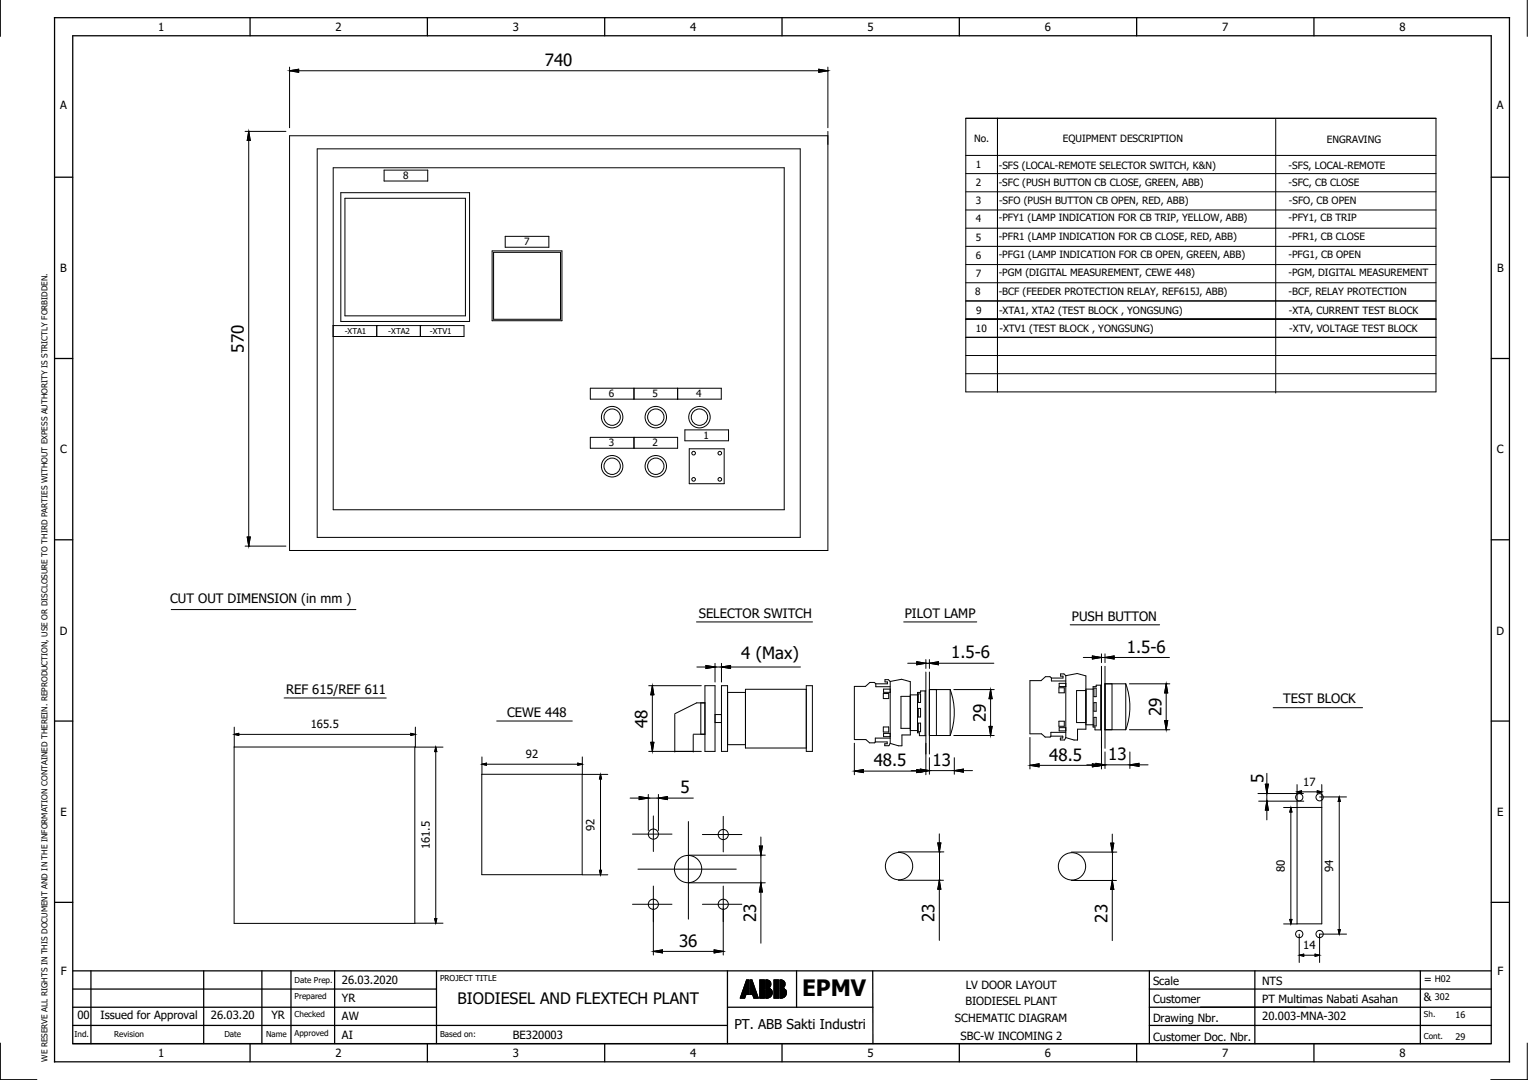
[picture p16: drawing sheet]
<svg xmlns="http://www.w3.org/2000/svg" width="297mm" height="210mm" viewBox="0 0 297 210" stroke-linecap="round" stroke-linejoin="round" font-family="sans-serif">
<defs><g id="words">
<text font-size="4.4" x="155.9" y="193.6">EPMV</text>
<g font-size="3.3">
<text x="105.9" y="12.8">740</text>
<text x="47.4" y="68.5" transform="rotate(-90 47.4 68.5)">570</text>
<text x="144.1" y="128.2">4 (Max)</text>
<text x="184.9" y="128">1.5-6</text>
<text x="219.1" y="126.9">1.5-6</text>
<text x="125.9" y="141.4" transform="rotate(-90 125.9 141.4)">48</text>
<text x="191.6" y="140.3" transform="rotate(-90 191.6 140.3)">29</text>
<text x="225.8" y="139.2" transform="rotate(-90 225.8 139.2)">29</text>
<text x="169.8" y="148.9">48.5</text>
<text x="181.3" y="148.8">13</text>
<text x="204" y="147.8">48.5</text>
<text x="215.4" y="147.7">13</text>
<text x="132.3" y="154.2">5</text>
<text x="245.6" y="152.2" transform="rotate(-90 245.6 152.2)">5</text>
<text x="147" y="179.2" transform="rotate(-90 147 179.2)">23</text>
<text x="181.7" y="179.3" transform="rotate(-90 181.7 179.3)">23</text>
<text x="215.3" y="179.3" transform="rotate(-90 215.3 179.3)">23</text>
<text x="132" y="184">36</text>
</g>
<text font-size="3.1" x="89" y="195.1">BIODIESEL AND FLEXTECH PLANT</text>
<text font-size="2.6" x="142.8" y="200">PT. ABB Sakti Industri</text>
<g font-size="2.5">
<text x="33.1" y="117.2">CUT OUT DIMENSION (in mm )</text>
<text x="135.8" y="120">SELECTOR SWITCH</text>
<text x="175.9" y="120">PILOT LAMP</text>
<text x="208.4" y="120.6">PUSH BUTTON</text>
<text x="55.6" y="134.8">REF 615/REF 611</text>
<text x="249.5" y="136.7">TEST BLOCK</text>
<text x="98.6" y="139.3">CEWE 448</text>
</g>
<g font-size="2.2">
<text x="30.8" y="6">1</text>
<text x="65.2" y="6">2</text>
<text x="99.7" y="6">3</text>
<text x="134.2" y="6">4</text>
<text x="168.7" y="6">5</text>
<text x="203.1" y="6">6</text>
<text x="237.6" y="6">7</text>
<text x="272.1" y="6">8</text>
<text x="11.7" y="21.2">A</text>
<text x="291" y="21.2">A</text>
<text x="11.7" y="52.9">B</text>
<text x="291" y="52.9">B</text>
<text x="11.7" y="88.1">C</text>
<text x="291" y="88.1">C</text>
<text x="11.6" y="123.3">D</text>
<text x="290.9" y="123.3">D</text>
<text x="60.4" y="141.6">165.5</text>
<text x="102.2" y="147.4">92</text>
<text x="253.3" y="152.7">17</text>
<text x="11.8" y="158.6">E</text>
<text x="115.6" y="161.5" transform="rotate(-90 115.6 161.5)">92</text>
<text x="291.1" y="158.6">E</text>
<text x="83.5" y="165" transform="rotate(-90 83.5 165)">161.5</text>
<text x="249.8" y="169.5" transform="rotate(-90 249.8 169.5)">80</text>
<text x="259.2" y="169.4" transform="rotate(-90 259.2 169.4)">94</text>
<text x="253.3" y="184.5">14</text>
<text x="11.8" y="189.5">F</text>
<text x="66.5" y="191.2">26.03.2020</text>
<text x="224.1" y="191.5">Scale</text>
<text x="245.4" y="191.5">NTS</text>
<text x="276.8" y="191.1">=</text>
<text x="291.1" y="189.5">F</text>
<text x="15.1" y="198">00</text>
<text x="19.5" y="198">Issued for Approval</text>
<text x="41" y="198">26.03.20</text>
<text x="52.8" y="198">YR</text>
<text x="66.5" y="194.8">YR</text>
<text x="187.7" y="195.4">BIODIESEL PLANT</text>
<text x="187.7" y="192.3">LV DOOR LAYOUT</text>
<text x="224.1" y="194.9">Customer</text>
<text x="245.4" y="195">PT Multimas Nabati Asahan</text>
<text x="276.8" y="194.6">&amp;</text>
<text x="66.5" y="198.3">AW</text>
<text x="66.5" y="201.8">AI</text>
<text x="99.7" y="201.8">BE320003</text>
<text x="185.6" y="198.6">SCHEMATIC DIAGRAM</text>
<text x="186.7" y="202.1">SBC-W INCOMING 2</text>
<text x="224.1" y="198.6">Drawing Nbr.</text>
<text x="224.1" y="202.3">Customer Doc. Nbr.</text>
<text x="245.4" y="198.3">20.003-MNA-302</text>
<text x="30.8" y="205.4">1</text>
<text x="65.2" y="205.4">2</text>
<text x="99.7" y="205.4">3</text>
<text x="134.2" y="205.4">4</text>
<text x="168.7" y="205.4">5</text>
<text x="203.1" y="205.4">6</text>
<text x="237.6" y="205.4">7</text>
<text x="272.1" y="205.4">8</text>
</g>
<g font-size="1.9">
<text x="189.4" y="27.7">No.</text>
<text x="206.6" y="27.7">EQUIPMENT DESCRIPTION</text>
<text x="257.9" y="27.7">ENGRAVING</text>
<text x="78.4" y="34.8">8</text>
<text x="189.7" y="32.6">1</text>
<text x="194.2" y="32.9">-SFS (LOCAL-REMOTE SELECTOR SWITCH, K&amp;N)</text>
<text x="250.5" y="32.9">-SFS, LOCAL-REMOTE</text>
<text x="189.7" y="36.2">2</text>
<text x="189.7" y="39.7">3</text>
<text x="194.1" y="36.2">-SFC (PUSH BUTTON CB CLOSE, GREEN, ABB)</text>
<text x="194.2" y="39.7">-SFO (PUSH BUTTON CB OPEN, RED, ABB)</text>
<text x="250.5" y="36.2">-SFC, CB CLOSE</text>
<text x="250.6" y="39.7">-SFO, CB OPEN</text>
<text x="101.9" y="47.7">7</text>
<text x="189.7" y="43.2">4</text>
<text x="189.7" y="46.8">5</text>
<text x="194.1" y="46.6">-PFR1 (LAMP INDICATION FOR CB CLOSE, RED, ABB)</text>
<text x="194.2" y="43">-PFY1 (LAMP INDICATION FOR CB TRIP, YELLOW, ABB)</text>
<text x="250.5" y="46.6">-PFR1, CB CLOSE</text>
<text x="250.5" y="43">-PFY1, CB TRIP</text>
<text x="189.7" y="53.8">7</text>
<text x="189.7" y="50.3">6</text>
<text x="194.1" y="50.2">-PFG1 (LAMP INDICATION FOR CB OPEN, GREEN, ABB)</text>
<text x="194.1" y="53.7">-PGM (DIGITAL MEASUREMENT, CEWE 448)</text>
<text x="250.5" y="50.2">-PFG1, CB OPEN</text>
<text x="250.5" y="53.7">-PGM, DIGITAL MEASUREMENT</text>
<text x="189.6" y="57.2">8</text>
<text x="194.1" y="57.3">-BCF (FEEDER PROTECTION RELAY, REF615J, ABB)</text>
<text x="250.5" y="57.3">-BCF, RELAY PROTECTION</text>
<text x="189.7" y="64.5">10</text>
<text x="189.8" y="61.1">9</text>
<text x="194.2" y="61">-XTA1, XTA2 (TEST BLOCK , YONGSUNG)</text>
<text x="194.3" y="64.5">-XTV1 (TEST BLOCK , YONGSUNG)</text>
<text x="250.6" y="61">-XTA, CURRENT TEST BLOCK</text>
<text x="250.6" y="64.5">-XTV, VOLTAGE TEST BLOCK</text>
<text x="118.4" y="77.2">6</text>
<text x="126.8" y="77.2">5</text>
<text x="135.3" y="77.2">4</text>
<text x="118.4" y="86.7">3</text>
<text x="126.8" y="86.7">2</text>
<text x="136.7" y="85.3">1</text>
</g>
<g font-size="1.8">
<text x="278.9" y="190.8">H02</text>
<text x="278.9" y="194.3">302</text>
<text x="282.9" y="197.9">16</text>
<text x="282.9" y="202.1">29</text>
</g>
<g font-size="1.6">
<text x="67" y="65">-XTA1</text>
<text x="75.5" y="65">-XTA2</text>
<text x="83.6" y="64.9">-XTV1</text>
<text x="57.3" y="191">Date Prep.</text>
<text x="85.6" y="190.6">PROJECT TITLE</text>
<text x="57.3" y="194.2">Prepared</text>
<text x="57.3" y="197.8">Checked</text>
<text x="276.8" y="197.7">Sh.</text>
<text x="14.5" y="201.6">Ind.</text>
<text x="22.2" y="201.6">Revision</text>
<text x="43.6" y="201.6">Date</text>
<text x="51.7" y="201.6">Name</text>
<text x="57.3" y="201.3">Approved</text>
<text x="85.6" y="201.6">Based on:</text>
<text x="276.8" y="201.9">Cont.</text>
<text x="9.2" y="206.4" transform="rotate(-90 9.2 206.4)">WE RESERVE ALL RIGHTS IN THIS DOCUMENT AND IN THE INFORMATION CONTAINED THEREIN. REPRODUCTION, USE OR DISCLOSURE TO THIRD PARTIES WITHOUT EXPESS AUTHORITY IS STRICTLY FORBIDDEN.</text>
</g>
</g></defs>
<g fill="none" stroke="#000" stroke-width=".25">
<path d="M10.6 3.4h282.8v203h-282.8zM14.1 7h275.8v195.8h-275.8zM48.6 3.4v3.6M83.1 3.4v3.6M117.6 3.4v3.6M152 3.4v3.6M186.5 3.4v3.6M221 3.4v3.6M255.4 3.4v3.6M10.6 34.4h3.5M289.9 34.4h3.5M10.6 69.7h3.5"/>
<path d="M289.9 69.7h3.5M10.6 104.9h3.5M289.9 104.9h3.5M10.6 140.1h3.5M289.9 140.1h3.5M10.6 175.4h3.5M289.9 175.4h3.5M14.1 195.8h70.7M14.1 188.7h275.8M14.1 192.2h70.7M14.1 199.3h127.3M17.7 188.7v14.1"/>
<path d="M39.6 188.7v14.1M50.9 188.7v14.1M56.6 188.7v14.1M65.1 188.7v14.1M84.8 188.7v14.1M141.4 195.8h28.3M141.4 188.7v14.2M154.8 188.7v7.1M169.7 188.7v14.2M223.4 195.8h66.5M223.4 188.7v14.1M223.4 192.2h66.5"/>
<path d="M223.4 199.3h66.5M243.9 188.7v14.1M276.1 188.7v14.2M48.6 202.8v3.6M83.1 202.8v3.6M117.6 202.8v3.6M152 202.8v3.6M186.5 202.8v3.6M221 202.8v3.6M255.4 202.8v3.6"/>
</g>
<g fill="none" stroke="#000" stroke-width=".19">
<path d="M.1 0v7M296.9 0v7M56.3 13.8h.1M56.3 13v11.8M56.3 13.8l1.8-.3v.5zM58.1 13.8h101.1M159.2 13.5l1.7 .3-1.7 .2zM160.9 13.8h.1M160.9 13v11.8M47.6 25.5h8M48.4 25.5h.1M48.4 27.3v77.1"/>
<path d="M48.4 25.5l.2 1.8h-.5zM61.7 28.9h93.9v75.5h-93.9zM64.8 32.6h87.7v66.5h-87.7zM66.3 37.4h25v25.1h-25zM67.1 38.5h23.4v22.9h-23.4zM74.7 33.1h8.5v2.1h-8.5zM160.9 25.5v81.5h-104.6v-80.6h104.6M187.7 30.2h91.5M187.7 23h91.5v53.2h-91.5zM187.7 37.3h91.5M187.7 33.7h91.5M193.9 23v53.2"/>
<path d="M248 23.2v53.2M95.7 48.8h13.5v13.5h-13.5zM95.9 49h13.1v13.1h-13.1zM98.2 45.9h8.5v2.2h-8.5zM187.7 58.5h91.5M187.7 40.8h91.5M187.7 55h91.5M187.7 51.4h91.5M187.7 47.9h91.5M187.7 44.3h91.5M64.7 63.3h.1M64.7 63.3h25.5v2.1h-25.5z"/>
<path d="M73.2 63.3h.1M73.2 63.3v2.1M81.7 63.3h.1M81.7 63.3v2.1M114.8 75.5h25.4v2.1h-25.4zM123.2 75.5v2.1M131.7 75.5v2.1M187.7 62h91.5M187.7 65.6h91.5M187.7 72.6h91.5M187.7 69.1h91.5M114.8 85h16.9v2.1h-16.9z"/>
<path d="M123.2 85v2.1M133.1 83.5h8.5v2.2h-8.5zM134 87.2h6.8v6.8h-6.8zM33.3 118.5h35.9M47.6 106.1h8M48.1 104.4h.5l-.2 1.7zM48.4 106.1h.1M55.2 135.7h19.9M126.1 133.3h10.2M126.8 133.3h.1M126.8 135v9.3M126.8 133.3l.3 1.7h-.6z"/>
<path d="M131.2 138.8v7.4M135.4 120.9h22.6M135.5 129.6h1.7M136.2 136.6v6.1M137 136.6h-1.6l-4.2 2.1M137 133.3h2v12.7h-2zM137.2 129.3l1.8 .3-1.8 .3zM139 129.6h.1M139 128.9v3.7M139 129.6h1.3M139 138.9h1.3M140.3 129.6h.1"/>
<path d="M140.3 133.3h1.1v12.7h-1.1zM140.3 128.9v3.7M140.3 129.6l1.7-.3v.6zM141.4 134.6h3.5M142 129.6h13.6M156.7 134h-11.8v11.4h11.8M156.7 133.3h1.2v12.7h-1.2zM170.3 132.9l-.3-.3h-.9l-.9 .8h-2.1v10.3h2.2l.7 .7h1l.2-.2M170.3 132.9v.6h2.8M171.7 134.8h1.1v1h-1.1zM173.1 132.4v12.1M173.1 132.4l-.4-.3h-.7v.4h.5v.4h-2.2"/>
<path d="M173.1 132.4l2.2-.4 1.7 .5v10.3h-1.7v2.2h-.6l-1.6-.5M173.1 133.9h-1.3v.7h1.3M175.7 120.9h14.2M176.5 128.9h1.7M177 135.1h1.4M177 135.3h-1.9v6.3h1.9M178.2 128.6l1.8 .3-1.8 .3zM178.5 134.9h.5v1.6h-.5zM178.5 137.7h.5v1.7h-.5zM179.8 134.3v8.7M180 128.9h.1M180 134.3h-1v.3h-.6v7.8h.3v.6h1.3"/>
<path d="M180 128.2v1.7M180 130.6v20M180 128.9h.7M180.7 128.9h.1M180.7 128.2v1.7M180.7 130.6v16M180.7 134h4M180.7 128.9l1.7-.3v.6zM182 134v8.9M182.4 128.9h10.8M184.7 134a12.8 12.8 0 0 1 0 8.9M184.7 134v8.9"/>
<path d="M185.4 134h7.9M192.6 134h.1M192.6 135.8v5.4M192.6 134l.3 1.8h-.6zM204.4 131.8l-.3-.3h-.9l-.8 .8h-2.2v10.3h2.3l.7 .7h1l.1-.2M204.4 131.8v.6h2.8M205.8 133.7h1.1v1h-1.1zM207.2 132.8h-1.3v.6h1.3M207.2 131.3v12.1M207.2 131.3l-.4-.3h-.6v.4h.4v.4h-2.2M207.2 131.3l2.2-.4 1.7 .5v10.3h-1.6v2.1h-.7l-1.6-.4M208 121.4h17.4"/>
<path d="M210.6 127.8h1.8M211.1 133.9h1.4M211.1 134.2h-1.8v6.2h1.8M212.4 127.5l1.7 .3-1.7 .3zM212.7 133.7h.4v1.7h-.4zM212.7 136.6h.4v1.6h-.4zM212.7 139.4h.4v1.7h-.4zM214 133.2v8.7M214.1 127.8h.1M214.1 133.2h-1v.3h-.6v7.8h.4v.6h1.2M214.1 127.1v1.7M214.1 129.5v20"/>
<path d="M214.1 127.8h.7M214.8 127.8h.1M214.8 132.9h4M214.8 127.1v1.7M214.8 129.5v15.9M214.8 127.8l1.8-.3v.6zM216.2 132.9v8.9M216.6 127.8h10.7M218.8 132.9a12.8 12.8 0 0 1 0 8.9M218.8 132.9v8.9M219.5 132.9h7.9M226.7 132.9h.1"/>
<path d="M226.7 134.7v5.4M226.7 132.9l.3 1.8h-.6zM247.5 137.5h17.4M45.5 141.3v38.2h35.1v-34.3h-35.1M45.5 142.7l.9-.2v.4zM46.2 142.7h33.8M79.9 142.5l.8 .2-.8 .2zM80.7 145.2h5.4M80.7 141.3v3.9M84.7 145.2l.2 .9h-.4zM84.7 145.9v32.8M93.7 148.5l.9-.2v.4z"/>
<path d="M93.7 147.1v3.4M94.4 148.5h18.1M96.6 140.1h14.7M112.3 148.3l.9 .2-.9 .2zM113.2 150.5h-19.5v19.5h24.5M113.2 147.1v22.9M113.2 150.5h5M116.7 150.5l.2 .9h-.4zM116.7 151.2v18.1M122.5 155.1h1.8M124.3 154.8l1.7 .3-1.7 .3zM126 155.1h.1"/>
<path d="M126 154.4v7M126 155.1h2M126.1 146h10.2M126.5 144.3h.6l-.3 1.7zM126.8 146h.1M127 158.6v6.9M128 155.1h.1M128 154.4v7M128 155.1l1.8-.3v.6zM129.8 155.1h5M133.8 159.7v18.9M134.8 142.7h2.2"/>
<path d="M134.8 142.8v3.4M139 140.4h1.3M140.6 158.7v6.9M141.4 144.7h3.5M166.1 149.9h.1M166.1 144.4v6.2M166.1 149.9l1.8-.3v.6zM167.9 149.9h10.3M170.2 144.2h2.3v.4h-.5v.3h.8l.3-.4M171.7 141.3h1.1v1h-1.1zM173.1 143.5h-2.9v.7M173.1 142.5h-1.3v.7h1.3"/>
<path d="M177 142h1.4M177.1 149.8h1.8M178.5 140.5h.5v1.7h-.5zM180 149.9h.1M180.7 149.8h.1M180.7 147.3v3.2M180.7 142.9h4M180.7 149.8h4.8M180.7 149.8l-2.5 .4v-.6l1.8 .3M180.7 149.8l-1.8-.3v.6M185.4 142.9h7.9M185.5 149.8h.1"/>
<path d="M185.5 147.3v3.2M185.5 149.8l1.8-.3v.6zM187.3 149.8h1.7M192.3 141.2h.6l-.3 1.7zM192.6 142.9h.1M200.2 148.7h.1M200.2 143.3v6.2M200.2 148.7l1.8-.2v.5zM202 148.7h10.4M204.3 143.1h2.3v.3h-.5v.4h.8l.3-.4M205.8 140.2h1.1v1h-1.1zM207.2 142.3h-2.9v.8"/>
<path d="M207.2 141.4h-1.3v.7h1.3M211.1 140.9h1.4M211.3 148.7h1.7M214.1 148.7h.1M214.8 148.7h.1M214.8 146.1v3.3M214.8 141.8h4M214.8 148.7h4.8M214.8 148.7l-2.4 .3v-.5l1.7 .2M214.8 148.7l-1.8-.3v.5M219.5 141.8h7.9M219.6 148.7h.1"/>
<path d="M219.6 146.1v3.3M219.6 148.7l1.8-.3v.5zM221.4 148.7h1.8M226.4 140.1h.6l-.3 1.7zM226.7 141.8h.1M244.5 154.2h8.9M244.7 155.7h8.7M246 152.4h.6l-.3 1.8zM246.3 154.2h.1M246.3 155.7h.1M246.3 150.3v5.9M246.3 157.2v2.1"/>
<path d="M246.3 155.7l.3 1.7h-.6zM250.9 156.9l.2 .9h-.4zM250.9 157.7v21.2M252.1 152.5v27.1M252.1 153.9l.9-.2v.4zM252.8 153.9h3.4M256.1 153.7l.8 .2-.8 .2zM256.5 154.9h5.3M256.9 152.5l.1 27.1h-7.5M257 156.9h-7.5M260.3 154.9l.2 .9h-.4zM260.3 155.6v25.2"/>
<path d="M80.7 179.4h5.4M84.5 178.6h.4l-.2 .8zM116.5 169.1h.4l-.2 .9zM123 162.1h7.6M123 175.8h7.6M124 168.9h19.1M127 172.2v13.4M133.9 171.6h14.9M136.5 162.2h7.7M136.5 175.8h7.7M140.6 172.2v13.4M147.6 164.4h.6l-.3 1.8z"/>
<path d="M147.9 166.2h.1M147.9 171.6h.1M147.9 162.7v1.7M147.9 173.4v9.9M147.9 171.6l.3 1.8h-.6zM147.9 166.2v5.3M148.8 166.2h-14.8M174.6 165.6h8.9M174.6 171.1h8.8M182.3 163.8h.6l-.3 1.8zM182.6 165.6h.1M182.6 171.1h.1"/>
<path d="M182.6 162.1v1.7M182.6 172.8v10M182.6 171.1l.3 1.7h-.6zM182.6 165.6v5.5M208.3 165.6h8.8M208.3 171.1h8.7M215.9 163.9h.6l-.3 1.7zM216.2 165.6h.1M216.2 171.1h.1M216.2 162.1v1.8M216.2 172.9v9.9M216.2 171.1l.3 1.8h-.6z"/>
<path d="M216.3 165.7v5.4M250.7 178.7h.4l-.2 .9zM127 184.9h.1M127 184.9l1.8-.3v.6zM128.8 184.9h10M138.8 184.6l1.8 .3-1.8 .3zM140.6 184.9h.1M143.9 193.9v.1M144 193.7v.3M144 193.6v.4M144.1 193.4v.6M144.1 193.3v.7"/>
<path d="M144.2 193.1v.9M144.3 193v1M144.3 192.8v1.2M144.4 192.6v1.4M144.4 192.5v1.5M144.5 192.3l-.6 1.7M144.5 192.3h1.1v1h-.6M144.5 192.3v1.7M144.6 192v.1M144.6 192.3v1.7M144.6 191.8v.3M144.7 191.7v.4"/>
<path d="M144.7 192.3v1.7M144.8 191.5v.6M144.8 192.3v1.7M144.8 191.4v.7M144.8 192.3v1.6M144.9 191.2v.9M144.9 192.3v1.4M144.9 191.1v1M144.9 192.3v1.3M145 190.9v1.2M145 192.3v1.1M145 193.3l-.2 .7h-.9"/>
<path d="M145 190.7v1.4M145 192.3v1M145.1 190.6v1.5M145.1 192.3v1M145.1 190.5h.5v1.6h-1.1zM145.1 190.5v1.6M145.2 190.5v1.6M145.2 192.3v1M145.3 190.5v1.6M145.3 192.3v1M145.4 190.5v1.6M145.4 192.3v1"/>
<path d="M145.5 190.5v1.6M145.5 192.3v1M145.8 190.5h.4l.6 1.6h-1zM145.8 190.5v1.6M145.8 192.3v1M145.9 190.5v1.6M145.9 192.3v1M146 190.5v1.6M146 192.3v1M146.1 190.5v1.6M146.1 192.3v1M146.2 190.5v1.6"/>
<path d="M146.2 192.3v1M146.2 190.6v1.5M146.3 193.3l.2 .7h.9M146.3 190.8v1.3M146.3 192.3v1M146.4 190.9v1.2M146.4 192.3v1.2M146.4 191.1v1M146.4 192.3v1.3M146.5 191.2v.9M146.5 192.3v1.5M146.5 191.4v.7"/>
<path d="M146.5 192.3v1.6M146.6 191.6v.5M146.6 192.3v1.7M146.6 191.7v.4M146.7 191.9v.2M146.7 192.3v1.7M146.7 192v.1M146.8 192.3v1.7M146.8 192.3h-1v1h.5M146.8 192.3l.6 1.7M146.8 192.4v1.6M146.9 192.5v1.5"/>
<path d="M147 192.7v1.3M147 192.8v1.2M147.1 193v1M147.1 193.1v.9M147.2 193.3v.7M147.2 193.5v.5M147.3 193.6v.4M147.3 193.8v.2M147.4 193.9v.1M147.7 190.5h.9v1.6h-.9zM147.7 192.3h.9v1.7h-.9zM147.7 190.5v1.6"/>
<path d="M147.7 192.3v1.7M147.8 190.5v1.6M147.8 192.3v1.7M147.9 190.5v1.6M147.9 192.3v1.7M148 190.5v1.6M148 192.3v1.7M148.1 190.5v1.6M148.1 192.3v1.7M148.2 190.5v1.6M148.2 192.3v1.7M148.3 190.5v1.6"/>
<path d="M148.3 192.3v1.7M148.4 190.5v1.6M148.4 192.3v1.7M148.5 190.5v1.6M148.5 192.3v1.7M148.6 190.5v1.6M148.6 192.3v1.7M148.8 190.5a.82 .82 0 0 1 1 .4 .82 .82 0 0 1-.3 1l.3 .2h-1zM148.8 192.3h1.2a1.08 1.08 0 0 1 0 1.2 1.08 1.08 0 0 1-1.2 .5zM148.9 190.5v1.6M148.9 192.3v1.7M149 190.5v1.6"/>
<path d="M149 192.3v1.7M149.1 190.5v1.6M149.1 192.3v1.7M149.2 190.5v1.6M149.2 192.3v1.7M149.3 190.5v1.6M149.3 192.3v1.7M149.4 190.5v1.6M149.4 192.3v1.6M149.5 190.6v1.5M149.5 192.3v1.6M149.6 190.6v1.3"/>
<path d="M149.6 192v.1M149.6 192.3v1.6M149.6 190.7v1.2M149.7 190.7v1.1M149.7 192v.1M149.7 192.3v1.5M149.7 190.8v.9M149.7 192.1h.1M149.8 190.9v.7M149.8 192.3v1.4M149.8 191v.5M149.9 192.3v1.3"/>
<path d="M150 192.4v1.1M150.1 192.5v.9M150.1 192.7v.5M150.4 190.5h1v1.6h-1zM150.4 192.3h1v1.7h-1zM150.5 190.5v1.6M150.5 192.3v1.7M150.6 190.5v1.6M150.6 192.3v1.7M150.7 190.5v1.6M150.7 192.3v1.7M150.8 190.5v1.6"/>
<path d="M150.8 192.3v1.7M150.9 190.5v1.6M150.9 192.3v1.7M151 190.5v1.6M151 192.3v1.7M151.1 190.5v1.6M151.1 192.3v1.7M151.2 190.5v1.6M151.2 192.3v1.7M151.3 190.5v1.6M151.3 192.3v1.7M151.7 190.5v1.6"/>
<path d="M151.7 192.3v1.7M151.8 190.5v1.6M151.8 192.3v1.7M151.8 190.5a.8 .8 0 0 1 .8 .6 .8 .8 0 0 1-.4 .8l.3 .2M151.8 190.5h-.2v1.6h.9M151.9 190.5v1.6M151.9 192.3v1.7M152 190.5v1.6M152 192.3v1.7M152.1 190.5v1.6M152.1 192.3v1.7M152.2 190.5v1.6"/>
<path d="M152.2 192.3v1.6M152.3 190.6v1.5M152.3 192.3v1.6M152.3 190.6v1.3M152.3 192v.1M152.4 190.7v1.1M152.4 192v.1M152.4 192.3v1.6M152.4 192.3v1.5M152.5 190.8v.9M152.5 192.1h.1M152.5 192.3v1.5"/>
<path d="M152.5 190.9v.7M152.5 192.3v1.4M152.6 191v.5M152.6 192.3v1.4M152.7 192.3v1.3M152.7 192.3a1.06 1.06 0 0 1-.9 1.7M152.7 192.3h-1.1v1.7h.2M152.8 192.4v1.1M152.8 192.5v.9M152.9 192.7v.5M252.6 185.7l.8-.3v.5zM252.6 181.5v5.6"/>
<path d="M253.3 185.7h2.5M255.7 185.4l.8 .3-.8 .2zM260.1 180.7h.4l-.2 .8zM261.8 181.5h-5.3v5.6M.1 202.8v7h7M296.9 202.8v7h-7.1"/>
<circle cx="119" cy="81.1" r="2.09"/>
<circle cx="119" cy="90.6" r="2.09"/>
<circle cx="119" cy="90.6" r="1.59"/>
<circle cx="119" cy="81.1" r="1.59"/>
<circle cx="127.5" cy="81.1" r="2.09"/>
<circle cx="127.5" cy="90.6" r="2.09"/>
<circle cx="127.5" cy="90.6" r="1.59"/>
<circle cx="127.5" cy="81.1" r="1.59"/>
<circle cx="134.8" cy="93.2" r=".35"/>
<circle cx="134.8" cy="88.1" r=".35"/>
<circle cx="136" cy="81.1" r="2.09"/>
<circle cx="136" cy="81.1" r="1.59"/>
<circle cx="139.9" cy="93.2" r=".35"/>
<circle cx="139.9" cy="88.1" r=".35"/>
<circle cx="252.6" cy="154.9" r=".71"/>
<circle cx="256.5" cy="154.9" r=".71"/>
<circle cx="127" cy="162.1" r=".99"/>
<circle cx="127" cy="175.8" r=".99"/>
<circle cx="133.8" cy="168.9" r="2.65"/>
<circle cx="140.6" cy="162.2" r=".99"/>
<circle cx="140.6" cy="175.8" r=".99"/>
<circle cx="174.8" cy="168.3" r="2.65"/>
<circle cx="208.4" cy="168.4" r="2.65"/>
<circle cx="252.6" cy="181.5" r=".71"/>
<circle cx="256.5" cy="181.5" r=".71"/>
</g>
<g fill="#000" stroke="#000" stroke-width=".19">
<path d="M56.3 13.8l1.8-.3v.5zM159.2 13.5l1.7 .3-1.7 .2zM48.4 25.5l.2 1.8h-.5zM48.1 104.4h.5l-.2 1.7zM126.8 133.3l.3 1.7h-.6zM137.2 129.3l1.8 .3-1.8 .3zM140.3 129.6l1.7-.3v.6zM178.2 128.6l1.8 .3-1.8 .3zM180.7 128.9l1.7-.3v.6zM192.6 134l.3 1.8h-.6zM212.4 127.5l1.7 .3-1.7 .3zM214.8 127.8l1.8-.3v.6z"/>
<path d="M226.7 132.9l.3 1.8h-.6zM45.5 142.7l.9-.2v.4zM79.9 142.5l.8 .2-.8 .2zM84.7 145.2l.2 .9h-.4zM93.7 148.5l.9-.2v.4zM112.3 148.3l.9 .2-.9 .2zM116.7 150.5l.2 .9h-.4zM124.3 154.8l1.7 .3-1.7 .3zM126.5 144.3h.6l-.3 1.7zM128 155.1l1.8-.3v.6zM166.1 149.9l1.8-.3v.6zM178.2 149.6l1.8 .3-1.8 .3z"/>
<path d="M178.9 149.5l1.8 .3-1.8 .3zM185.5 149.8l1.8-.3v.6zM192.3 141.2h.6l-.3 1.7zM200.2 148.7l1.8-.2v.5zM212.4 148.5l1.7 .2-1.7 .3zM213 148.4l1.8 .3-1.8 .2zM219.6 148.7l1.8-.3v.5zM226.4 140.1h.6l-.3 1.7zM246 152.4h.6l-.3 1.8zM246.3 155.7l.3 1.7h-.6zM250.9 156.9l.2 .9h-.4zM252.1 153.9l.9-.2v.4z"/>
<path d="M256.1 153.7l.8 .2-.8 .2zM260.3 154.9l.2 .9h-.4zM84.5 178.6h.4l-.2 .8zM116.5 169.1h.4l-.2 .9zM147.6 164.4h.6l-.3 1.8zM147.9 171.6l.3 1.8h-.6zM182.3 163.8h.6l-.3 1.8zM182.6 171.1l.3 1.7h-.6zM215.9 163.9h.6l-.3 1.7zM216.2 171.1l.3 1.8h-.6zM250.7 178.7h.4l-.2 .9zM127 184.9l1.8-.3v.6z"/>
<path d="M138.8 184.6l1.8 .3-1.8 .3zM252.6 185.7l.8-.3v.5zM255.7 185.4l.8 .3-.8 .2zM260.1 180.7h.4l-.2 .8z"/>
</g>
<use href="#words"/>
</svg>
